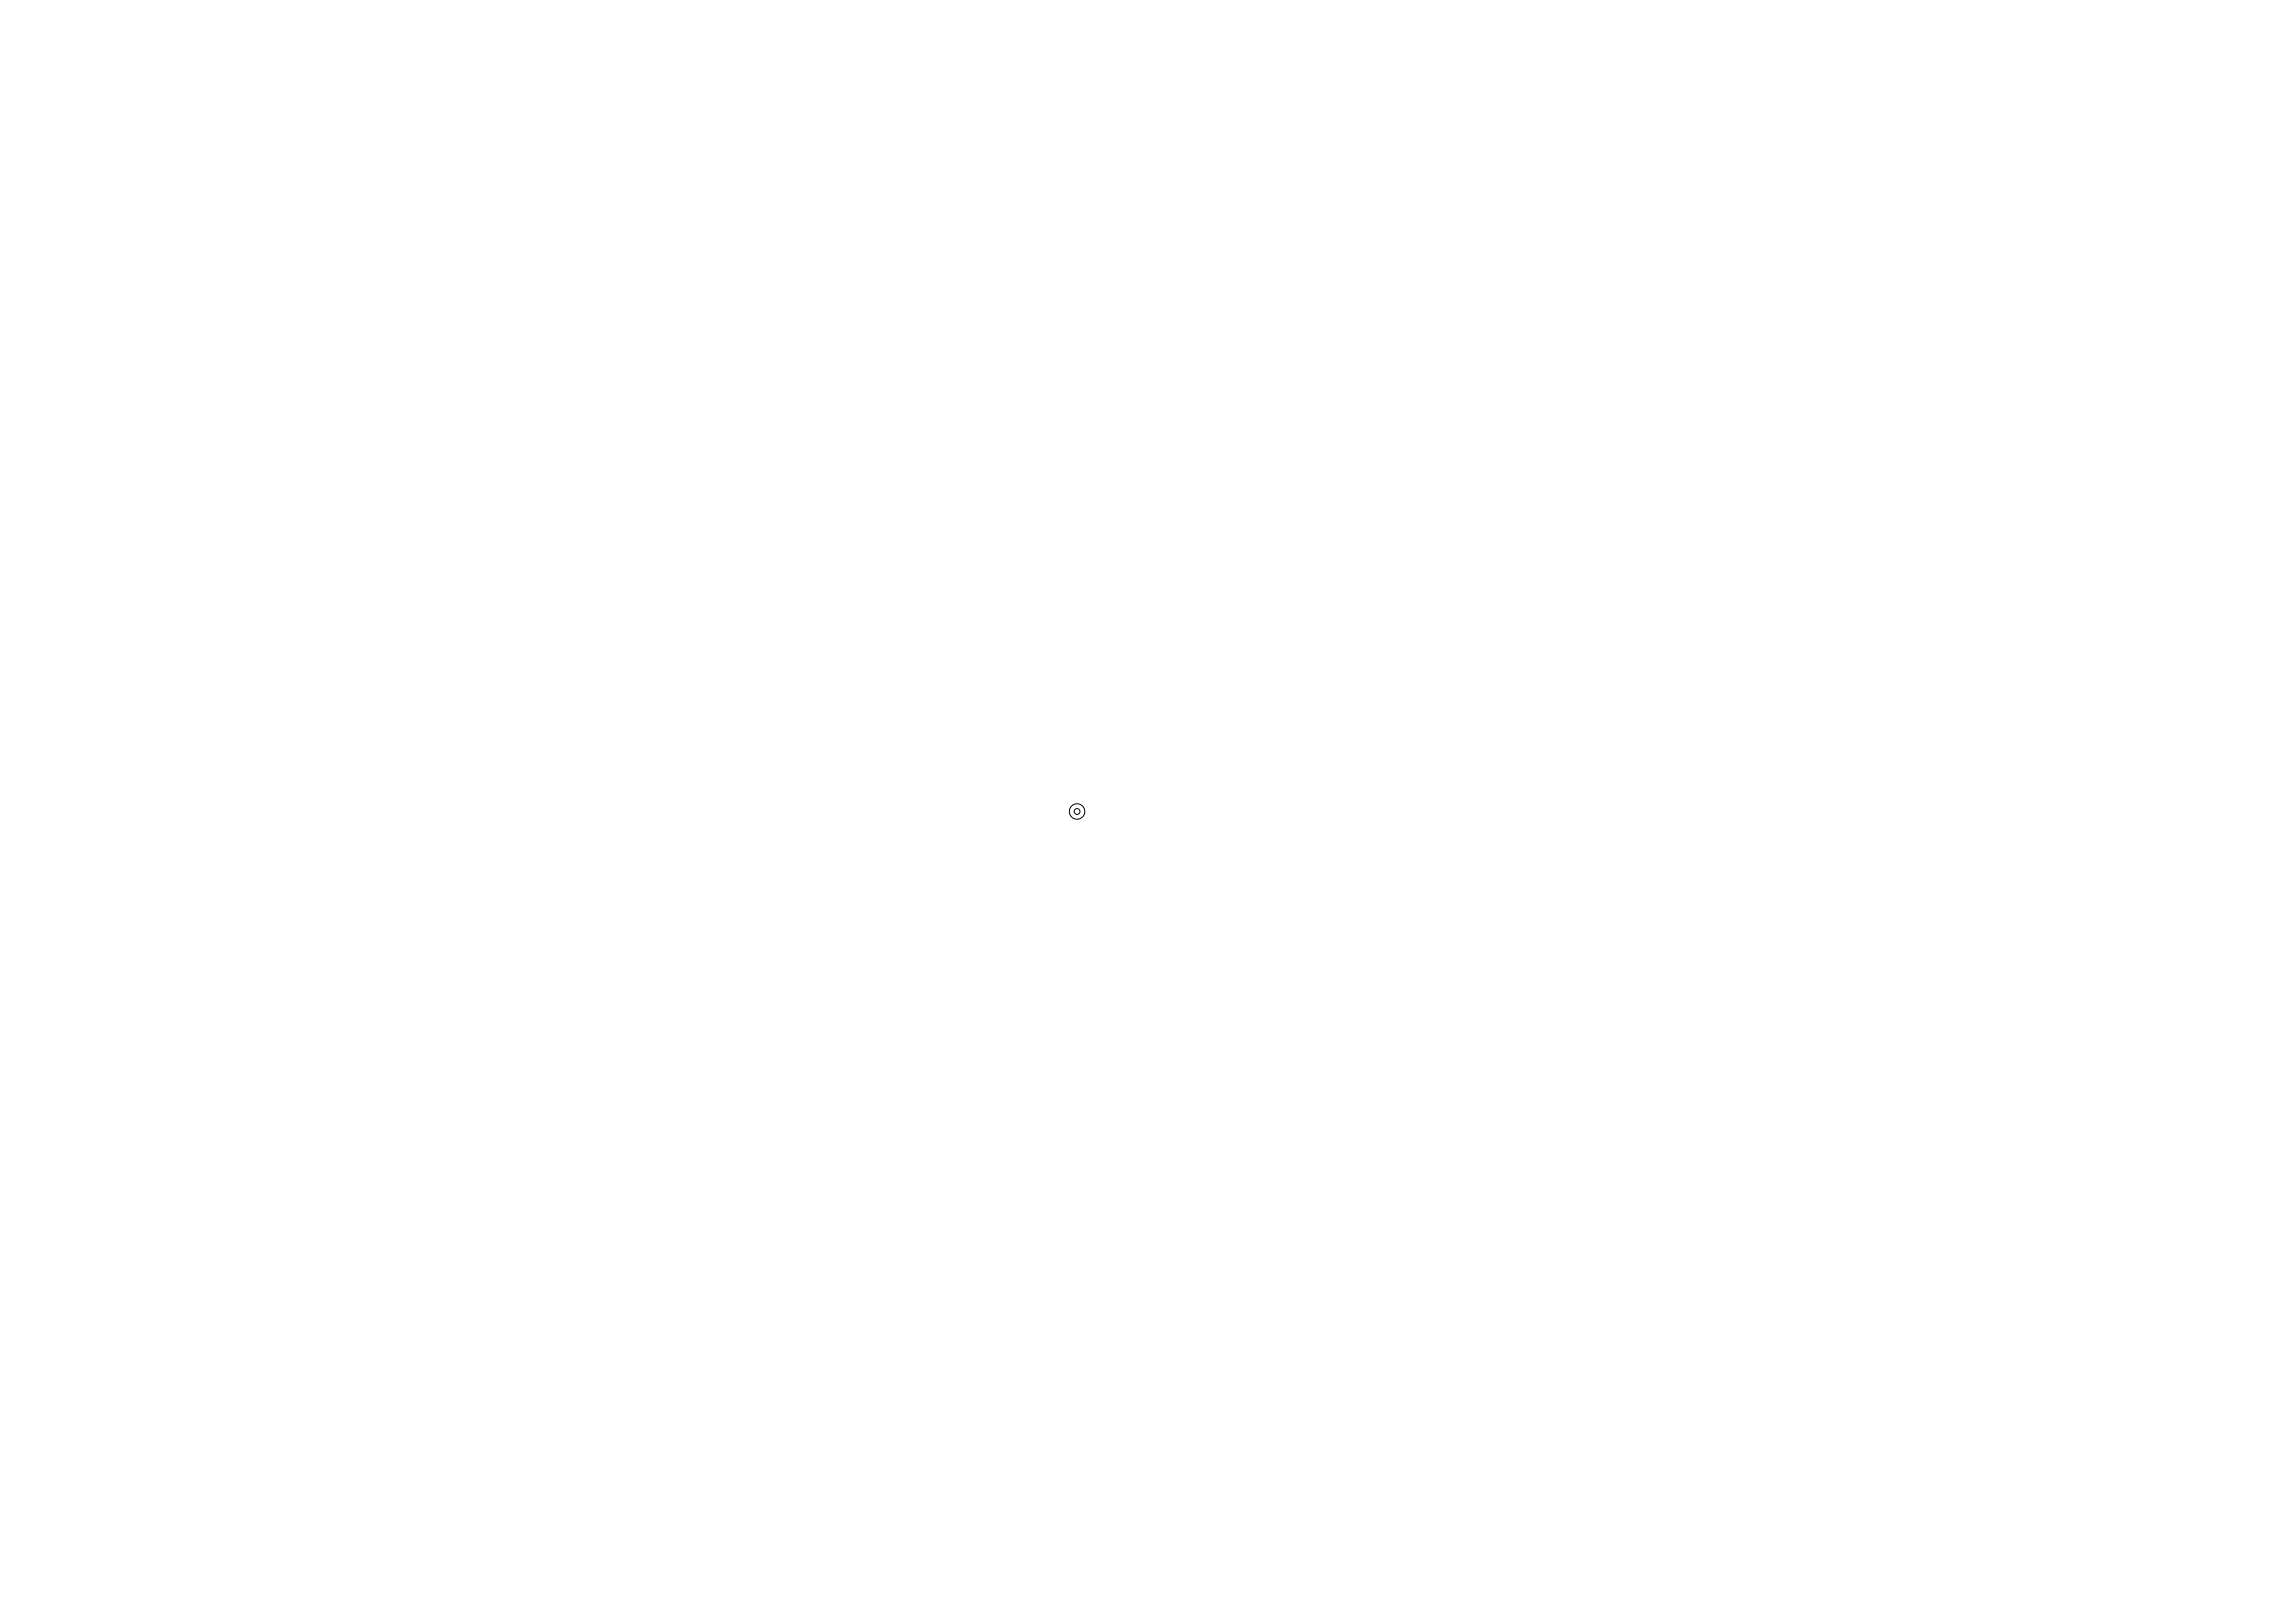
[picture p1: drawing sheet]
<svg xmlns="http://www.w3.org/2000/svg" width="1189mm" height="841mm" viewBox="0 0 1189 841" stroke-linecap="round" stroke-linejoin="round" font-family="sans-serif">
<g fill="none" stroke="#000" stroke-width=".52">
<circle cx="558" cy="421" r="4"/>
<circle cx="558" cy="421" r="1.5"/>
</g>
</svg>
